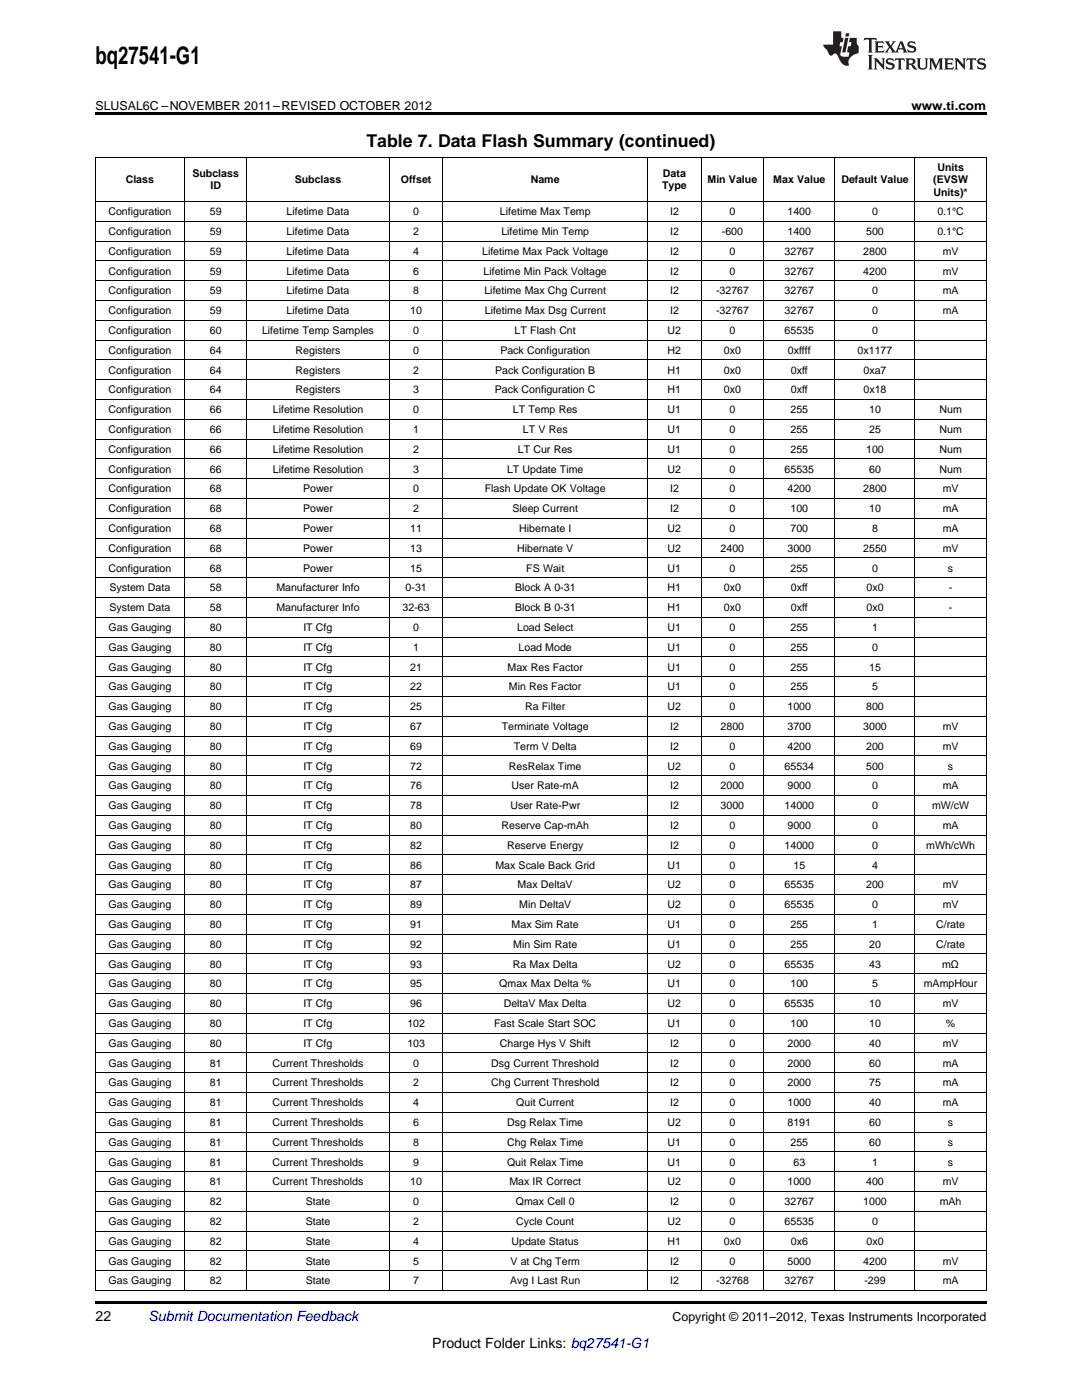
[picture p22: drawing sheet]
<svg xmlns="http://www.w3.org/2000/svg" width="216mm" height="279mm" viewBox="0 0 216 279" stroke-linecap="round" stroke-linejoin="round" font-family="sans-serif">
<defs><g id="words">
<text font-size="4.9" x="19" y="12.8">bq27541-G1</text>
<text font-size="3.5" x="73.1" y="29.3">Table 7. Data Flash Summary (continued)</text>
<g font-size="2.8">
<text x="19" y="263.6">22</text>
<text x="86.3" y="269">Product Folder Links: bq27541-G1</text>
</g>
<text font-size="2.8" fill="#0000c8" x="29.6" y="263.6">Submit Documentation Feedback</text>
<g font-size="2.5">
<text x="19" y="21.9">SLUSAL6C –NOVEMBER 2011–REVISED OCTOBER 2012</text>
<text x="181.9" y="21.9">www.ti.com</text>
<text x="134.2" y="263.6">Copyright © 2011–2012, Texas Instruments Incorporated</text>
</g>
<g font-size="2.1">
<text x="38.4" y="35.3">Subclass</text>
<text x="132.3" y="35.3">Data</text>
<text x="187" y="34.1">Units</text>
<text x="25.1" y="36.5">Class</text>
<text x="42" y="37.8">ID</text>
<text x="58.8" y="36.5">Subclass</text>
<text x="80" y="36.5">Offset</text>
<text x="105.9" y="36.5">Name</text>
<text x="132.1" y="37.8">Type</text>
<text x="141.2" y="36.5">Min Value</text>
<text x="154.3" y="36.5">Max Value</text>
<text x="167.9" y="36.5">Default Value</text>
<text x="186.2" y="36.5">(EVSW</text>
<text x="186.3" y="39">Units)*</text>
<text x="21.6" y="43">Configuration</text>
<text x="21.6" y="46.9">Configuration</text>
<text x="41.9" y="43">59</text>
<text x="41.9" y="46.9">59</text>
<text x="57.2" y="43">Lifetime Data</text>
<text x="57.2" y="46.9">Lifetime Data</text>
<text x="82.4" y="43">0</text>
<text x="82.4" y="46.9">2</text>
<text x="99.8" y="43">Lifetime Max Temp</text>
<text x="100" y="46.9">Lifetime Min Temp</text>
<text x="133.7" y="43">I2</text>
<text x="133.7" y="46.9">I2</text>
<text x="144" y="46.9">-600</text>
<text x="145.6" y="43">0</text>
<text x="157.1" y="43">1400</text>
<text x="157.1" y="46.9">1400</text>
<text x="172.8" y="46.9">500</text>
<text x="174" y="43">0</text>
<text x="187" y="43">0.1°C</text>
<text x="187" y="46.9">0.1°C</text>
<text x="21.6" y="50.9">Configuration</text>
<text x="41.9" y="50.9">59</text>
<text x="57.2" y="50.9">Lifetime Data</text>
<text x="82.4" y="50.9">4</text>
<text x="96.2" y="50.9">Lifetime Max Pack Voltage</text>
<text x="133.7" y="50.9">I2</text>
<text x="145.6" y="50.9">0</text>
<text x="156.6" y="50.9">32767</text>
<text x="172.3" y="50.9">2800</text>
<text x="188.1" y="50.9">mV</text>
<text x="21.6" y="54.8">Configuration</text>
<text x="21.6" y="58.8">Configuration</text>
<text x="41.9" y="54.8">59</text>
<text x="41.9" y="58.8">59</text>
<text x="57.2" y="54.8">Lifetime Data</text>
<text x="57.2" y="58.8">Lifetime Data</text>
<text x="82.4" y="54.8">6</text>
<text x="82.4" y="58.8">8</text>
<text x="96.5" y="54.8">Lifetime Min Pack Voltage</text>
<text x="96.7" y="58.8">Lifetime Max Chg Current</text>
<text x="133.7" y="54.8">I2</text>
<text x="133.7" y="58.8">I2</text>
<text x="142.9" y="58.8">-32767</text>
<text x="145.6" y="54.8">0</text>
<text x="156.6" y="54.8">32767</text>
<text x="156.6" y="58.8">32767</text>
<text x="172.3" y="54.8">4200</text>
<text x="174" y="58.8">0</text>
<text x="188.1" y="54.8">mV</text>
<text x="188.1" y="58.8">mA</text>
<text x="21.6" y="62.7">Configuration</text>
<text x="41.9" y="62.7">59</text>
<text x="57.2" y="62.7">Lifetime Data</text>
<text x="81.8" y="62.7">10</text>
<text x="96.7" y="62.7">Lifetime Max Dsg Current</text>
<text x="133.7" y="62.7">I2</text>
<text x="142.9" y="62.7">-32767</text>
<text x="156.6" y="62.7">32767</text>
<text x="174" y="62.7">0</text>
<text x="188.1" y="62.7">mA</text>
<text x="21.6" y="66.7">Configuration</text>
<text x="21.6" y="70.6">Configuration</text>
<text x="41.9" y="66.7">60</text>
<text x="41.9" y="70.6">64</text>
<text x="52.3" y="66.7">Lifetime Temp Samples</text>
<text x="59" y="70.6">Registers</text>
<text x="82.4" y="66.7">0</text>
<text x="82.4" y="70.6">0</text>
<text x="99.8" y="70.6">Pack Configuration</text>
<text x="102.7" y="66.7">LT Flash Cnt</text>
<text x="133.2" y="66.7">U2</text>
<text x="133.2" y="70.6">H2</text>
<text x="144.5" y="70.6">0x0</text>
<text x="145.6" y="66.7">0</text>
<text x="156.6" y="66.7">65535</text>
<text x="157.2" y="70.6">0xffff</text>
<text x="171.1" y="70.6">0x1177</text>
<text x="174" y="66.7">0</text>
<text x="21.6" y="74.6">Configuration</text>
<text x="41.9" y="74.6">64</text>
<text x="59" y="74.6">Registers</text>
<text x="82.4" y="74.6">2</text>
<text x="98.8" y="74.6">Pack Configuration B</text>
<text x="133.2" y="74.6">H1</text>
<text x="144.5" y="74.6">0x0</text>
<text x="157.8" y="74.6">0xff</text>
<text x="172.3" y="74.6">0xa7</text>
<text x="21.6" y="78.5">Configuration</text>
<text x="21.6" y="82.5">Configuration</text>
<text x="41.9" y="78.5">64</text>
<text x="41.9" y="82.5">66</text>
<text x="54.4" y="82.5">Lifetime Resolution</text>
<text x="59" y="78.5">Registers</text>
<text x="82.4" y="78.5">3</text>
<text x="82.4" y="82.5">0</text>
<text x="98.7" y="78.5">Pack Configuration C</text>
<text x="102.3" y="82.5">LT Temp Res</text>
<text x="133.2" y="78.5">H1</text>
<text x="133.2" y="82.5">U1</text>
<text x="144.5" y="78.5">0x0</text>
<text x="145.6" y="82.5">0</text>
<text x="157.7" y="82.5">255</text>
<text x="157.8" y="78.5">0xff</text>
<text x="172.3" y="78.5">0x18</text>
<text x="173.4" y="82.5">10</text>
<text x="187.5" y="82.5">Num</text>
<text x="21.6" y="86.4">Configuration</text>
<text x="41.9" y="86.4">66</text>
<text x="54.4" y="86.4">Lifetime Resolution</text>
<text x="82.4" y="86.4">1</text>
<text x="104.4" y="86.4">LT V Res</text>
<text x="133.2" y="86.4">U1</text>
<text x="145.6" y="86.4">0</text>
<text x="157.7" y="86.4">255</text>
<text x="173.4" y="86.4">25</text>
<text x="187.5" y="86.4">Num</text>
<text x="21.6" y="90.4">Configuration</text>
<text x="21.6" y="94.3">Configuration</text>
<text x="41.9" y="90.4">66</text>
<text x="41.9" y="94.3">66</text>
<text x="54.4" y="90.4">Lifetime Resolution</text>
<text x="54.4" y="94.3">Lifetime Resolution</text>
<text x="82.4" y="90.4">2</text>
<text x="82.4" y="94.3">3</text>
<text x="101.2" y="94.3">LT Update Time</text>
<text x="103.3" y="90.4">LT Cur Res</text>
<text x="133.2" y="90.4">U1</text>
<text x="133.2" y="94.3">U2</text>
<text x="145.6" y="90.4">0</text>
<text x="145.6" y="94.3">0</text>
<text x="156.6" y="94.3">65535</text>
<text x="157.7" y="90.4">255</text>
<text x="172.8" y="90.4">100</text>
<text x="173.4" y="94.3">60</text>
<text x="187.5" y="90.4">Num</text>
<text x="187.5" y="94.3">Num</text>
<text x="21.6" y="98.3">Configuration</text>
<text x="41.9" y="98.3">68</text>
<text x="60.5" y="98.3">Power</text>
<text x="82.4" y="98.3">0</text>
<text x="96.7" y="98.3">Flash Update OK Voltage</text>
<text x="133.7" y="98.3">I2</text>
<text x="145.6" y="98.3">0</text>
<text x="157.1" y="98.3">4200</text>
<text x="172.3" y="98.3">2800</text>
<text x="188.1" y="98.3">mV</text>
<text x="21.6" y="102.2">Configuration</text>
<text x="21.6" y="106.2">Configuration</text>
<text x="41.9" y="102.2">68</text>
<text x="41.9" y="106.2">68</text>
<text x="60.5" y="102.2">Power</text>
<text x="60.5" y="106.2">Power</text>
<text x="81.8" y="106.2">11</text>
<text x="82.4" y="102.2">2</text>
<text x="102.2" y="102.2">Sleep Current</text>
<text x="103.6" y="106.2">Hibernate I</text>
<text x="133.2" y="106.2">U2</text>
<text x="133.7" y="102.2">I2</text>
<text x="145.6" y="102.2">0</text>
<text x="145.6" y="106.2">0</text>
<text x="157.7" y="102.2">100</text>
<text x="157.7" y="106.2">700</text>
<text x="173.4" y="102.2">10</text>
<text x="174" y="106.2">8</text>
<text x="188.1" y="102.2">mA</text>
<text x="188.1" y="106.2">mA</text>
<text x="21.6" y="110.1">Configuration</text>
<text x="41.9" y="110.1">68</text>
<text x="60.5" y="110.1">Power</text>
<text x="81.8" y="110.1">13</text>
<text x="103.2" y="110.1">Hibernate V</text>
<text x="133.2" y="110.1">U2</text>
<text x="143.8" y="110.1">2400</text>
<text x="157.1" y="110.1">3000</text>
<text x="172.3" y="110.1">2550</text>
<text x="188.1" y="110.1">mV</text>
<text x="21.6" y="114.1">Configuration</text>
<text x="21.8" y="118">System Data</text>
<text x="41.9" y="114.1">68</text>
<text x="41.9" y="118">58</text>
<text x="55.1" y="118">Manufacturer Info</text>
<text x="60.5" y="114.1">Power</text>
<text x="80.9" y="118">0-31</text>
<text x="81.8" y="114.1">15</text>
<text x="102.8" y="118">Block A 0-31</text>
<text x="105" y="114.1">FS Wait</text>
<text x="133.2" y="114.1">U1</text>
<text x="133.2" y="118">H1</text>
<text x="144.5" y="118">0x0</text>
<text x="145.6" y="114.1">0</text>
<text x="157.7" y="114.1">255</text>
<text x="157.8" y="118">0xff</text>
<text x="172.9" y="118">0x0</text>
<text x="174" y="114.1">0</text>
<text x="189.2" y="114.1">s</text>
<text x="189.3" y="118">-</text>
<text x="21.7" y="125.9">Gas Gauging</text>
<text x="21.8" y="122">System Data</text>
<text x="41.9" y="122">58</text>
<text x="41.9" y="125.9">80</text>
<text x="55.1" y="122">Manufacturer Info</text>
<text x="60.5" y="125.9">IT Cfg</text>
<text x="80.3" y="122">32-63</text>
<text x="82.4" y="125.9">0</text>
<text x="102.8" y="122">Block B 0-31</text>
<text x="103.2" y="125.9">Load Select</text>
<text x="133.2" y="122">H1</text>
<text x="133.2" y="125.9">U1</text>
<text x="144.5" y="122">0x0</text>
<text x="145.6" y="125.9">0</text>
<text x="157.7" y="125.9">255</text>
<text x="157.8" y="122">0xff</text>
<text x="172.9" y="122">0x0</text>
<text x="174" y="125.9">1</text>
<text x="189.3" y="122">-</text>
<text x="21.7" y="129.9">Gas Gauging</text>
<text x="41.9" y="129.9">80</text>
<text x="60.5" y="129.9">IT Cfg</text>
<text x="82.4" y="129.9">1</text>
<text x="103.5" y="129.9">Load Mode</text>
<text x="133.2" y="129.9">U1</text>
<text x="145.6" y="129.9">0</text>
<text x="157.7" y="129.9">255</text>
<text x="174" y="129.9">0</text>
<text x="21.7" y="133.8">Gas Gauging</text>
<text x="21.7" y="137.8">Gas Gauging</text>
<text x="41.9" y="133.8">80</text>
<text x="41.9" y="137.8">80</text>
<text x="60.5" y="133.8">IT Cfg</text>
<text x="60.5" y="137.8">IT Cfg</text>
<text x="81.8" y="133.8">21</text>
<text x="81.8" y="137.8">22</text>
<text x="101.3" y="133.8">Max Res Factor</text>
<text x="101.6" y="137.8">Min Res Factor</text>
<text x="133.2" y="133.8">U1</text>
<text x="133.2" y="137.8">U1</text>
<text x="145.6" y="133.8">0</text>
<text x="145.6" y="137.8">0</text>
<text x="157.7" y="133.8">255</text>
<text x="157.7" y="137.8">255</text>
<text x="173.4" y="133.8">15</text>
<text x="174" y="137.8">5</text>
<text x="21.7" y="141.7">Gas Gauging</text>
<text x="41.9" y="141.7">80</text>
<text x="60.5" y="141.7">IT Cfg</text>
<text x="81.8" y="141.7">25</text>
<text x="104.8" y="141.7">Ra Filter</text>
<text x="133.2" y="141.7">U2</text>
<text x="145.6" y="141.7">0</text>
<text x="157.1" y="141.7">1000</text>
<text x="172.8" y="141.7">800</text>
<text x="21.7" y="145.7">Gas Gauging</text>
<text x="21.7" y="149.6">Gas Gauging</text>
<text x="41.9" y="145.7">80</text>
<text x="41.9" y="149.6">80</text>
<text x="60.5" y="145.7">IT Cfg</text>
<text x="60.5" y="149.6">IT Cfg</text>
<text x="81.8" y="145.7">67</text>
<text x="81.8" y="149.6">69</text>
<text x="100.1" y="145.7">Terminate Voltage</text>
<text x="102.5" y="149.6">Term V Delta</text>
<text x="133.7" y="145.7">I2</text>
<text x="133.7" y="149.6">I2</text>
<text x="143.8" y="145.7">2800</text>
<text x="145.6" y="149.6">0</text>
<text x="157.1" y="145.7">3700</text>
<text x="157.1" y="149.6">4200</text>
<text x="172.3" y="145.7">3000</text>
<text x="172.8" y="149.6">200</text>
<text x="188.1" y="145.7">mV</text>
<text x="188.1" y="149.6">mV</text>
<text x="21.7" y="153.6">Gas Gauging</text>
<text x="41.9" y="153.6">80</text>
<text x="60.5" y="153.6">IT Cfg</text>
<text x="81.8" y="153.6">72</text>
<text x="101.5" y="153.6">ResRelax Time</text>
<text x="133.2" y="153.6">U2</text>
<text x="145.6" y="153.6">0</text>
<text x="156.6" y="153.6">65534</text>
<text x="172.8" y="153.6">500</text>
<text x="189.2" y="153.6">s</text>
<text x="21.7" y="157.6">Gas Gauging</text>
<text x="21.7" y="161.5">Gas Gauging</text>
<text x="41.9" y="157.6">80</text>
<text x="41.9" y="161.5">80</text>
<text x="60.5" y="157.6">IT Cfg</text>
<text x="60.5" y="161.5">IT Cfg</text>
<text x="81.8" y="157.6">76</text>
<text x="81.8" y="161.5">78</text>
<text x="101.8" y="161.5">User Rate-Pwr</text>
<text x="102.1" y="157.6">User Rate-mA</text>
<text x="133.7" y="157.6">I2</text>
<text x="133.7" y="161.5">I2</text>
<text x="143.8" y="157.6">2000</text>
<text x="143.8" y="161.5">3000</text>
<text x="156.6" y="161.5">14000</text>
<text x="157.1" y="157.6">9000</text>
<text x="174" y="157.6">0</text>
<text x="174" y="161.5">0</text>
<text x="186" y="161.5">mW/cW</text>
<text x="188.1" y="157.6">mA</text>
<text x="21.7" y="165.5">Gas Gauging</text>
<text x="41.9" y="165.5">80</text>
<text x="60.5" y="165.5">IT Cfg</text>
<text x="81.8" y="165.5">80</text>
<text x="100.1" y="165.5">Reserve Cap-mAh</text>
<text x="133.7" y="165.5">I2</text>
<text x="145.6" y="165.5">0</text>
<text x="157.1" y="165.5">9000</text>
<text x="174" y="165.5">0</text>
<text x="188.1" y="165.5">mA</text>
<text x="21.7" y="169.4">Gas Gauging</text>
<text x="21.7" y="173.4">Gas Gauging</text>
<text x="41.9" y="169.4">80</text>
<text x="41.9" y="173.4">80</text>
<text x="60.5" y="169.4">IT Cfg</text>
<text x="60.5" y="173.4">IT Cfg</text>
<text x="81.8" y="169.4">82</text>
<text x="81.8" y="173.4">86</text>
<text x="98.8" y="173.4">Max Scale Back Grid</text>
<text x="101.2" y="169.4">Reserve Energy</text>
<text x="133.2" y="173.4">U1</text>
<text x="133.7" y="169.4">I2</text>
<text x="145.6" y="169.4">0</text>
<text x="145.6" y="173.4">0</text>
<text x="156.6" y="169.4">14000</text>
<text x="158.3" y="173.4">15</text>
<text x="174" y="169.4">0</text>
<text x="174" y="173.4">4</text>
<text x="184.8" y="169.4">mWh/cWh</text>
<text x="21.7" y="177.3">Gas Gauging</text>
<text x="41.9" y="177.3">80</text>
<text x="60.5" y="177.3">IT Cfg</text>
<text x="81.8" y="177.3">87</text>
<text x="103.3" y="177.3">Max DeltaV</text>
<text x="133.2" y="177.3">U2</text>
<text x="145.6" y="177.3">0</text>
<text x="156.6" y="177.3">65535</text>
<text x="172.8" y="177.3">200</text>
<text x="188.1" y="177.3">mV</text>
<text x="21.7" y="181.3">Gas Gauging</text>
<text x="21.7" y="185.2">Gas Gauging</text>
<text x="41.9" y="181.3">80</text>
<text x="41.9" y="185.2">80</text>
<text x="60.5" y="181.3">IT Cfg</text>
<text x="60.5" y="185.2">IT Cfg</text>
<text x="81.8" y="181.3">89</text>
<text x="81.8" y="185.2">91</text>
<text x="102.1" y="185.2">Max Sim Rate</text>
<text x="103.6" y="181.3">Min DeltaV</text>
<text x="133.2" y="181.3">U2</text>
<text x="133.2" y="185.2">U1</text>
<text x="145.6" y="181.3">0</text>
<text x="145.6" y="185.2">0</text>
<text x="156.6" y="181.3">65535</text>
<text x="157.7" y="185.2">255</text>
<text x="174" y="181.3">0</text>
<text x="174" y="185.2">1</text>
<text x="186.8" y="185.2">C/rate</text>
<text x="188.1" y="181.3">mV</text>
<text x="21.7" y="189.2">Gas Gauging</text>
<text x="41.9" y="189.2">80</text>
<text x="60.5" y="189.2">IT Cfg</text>
<text x="81.8" y="189.2">92</text>
<text x="102.4" y="189.2">Min Sim Rate</text>
<text x="133.2" y="189.2">U1</text>
<text x="145.6" y="189.2">0</text>
<text x="157.7" y="189.2">255</text>
<text x="173.4" y="189.2">20</text>
<text x="186.8" y="189.2">C/rate</text>
<text x="21.7" y="193.1">Gas Gauging</text>
<text x="21.7" y="197.1">Gas Gauging</text>
<text x="41.9" y="193.1">80</text>
<text x="41.9" y="197.1">80</text>
<text x="60.5" y="193.1">IT Cfg</text>
<text x="60.5" y="197.1">IT Cfg</text>
<text x="81.8" y="193.1">93</text>
<text x="81.8" y="197.1">95</text>
<text x="99.6" y="197.1">Qmax Max Delta %</text>
<text x="102.3" y="193.1">Ra Max Delta</text>
<text x="133.2" y="193.1">U2</text>
<text x="133.2" y="197.1">U1</text>
<text x="145.6" y="193.1">0</text>
<text x="145.6" y="197.1">0</text>
<text x="156.6" y="193.1">65535</text>
<text x="157.7" y="197.1">100</text>
<text x="173.4" y="193.1">43</text>
<text x="174" y="197.1">5</text>
<text x="184.3" y="197.1">mAmpHour</text>
<text x="188" y="193.1">mΩ</text>
<text x="21.7" y="201">Gas Gauging</text>
<text x="41.9" y="201">80</text>
<text x="60.5" y="201">IT Cfg</text>
<text x="81.8" y="201">96</text>
<text x="100.5" y="201">DeltaV Max Delta</text>
<text x="133.2" y="201">U2</text>
<text x="145.6" y="201">0</text>
<text x="156.6" y="201">65535</text>
<text x="173.4" y="201">10</text>
<text x="188.1" y="201">mV</text>
<text x="21.7" y="205">Gas Gauging</text>
<text x="21.7" y="208.9">Gas Gauging</text>
<text x="41.9" y="205">80</text>
<text x="41.9" y="208.9">80</text>
<text x="60.5" y="205">IT Cfg</text>
<text x="60.5" y="208.9">IT Cfg</text>
<text x="81.3" y="205">102</text>
<text x="81.3" y="208.9">103</text>
<text x="98.6" y="205">Fast Scale Start SOC</text>
<text x="99.7" y="208.9">Charge Hys V Shift</text>
<text x="133.2" y="205">U1</text>
<text x="133.7" y="208.9">I2</text>
<text x="145.6" y="205">0</text>
<text x="145.6" y="208.9">0</text>
<text x="157.1" y="208.9">2000</text>
<text x="157.7" y="205">100</text>
<text x="173.4" y="205">10</text>
<text x="173.4" y="208.9">40</text>
<text x="188.1" y="208.9">mV</text>
<text x="188.7" y="205">%</text>
<text x="21.7" y="212.9">Gas Gauging</text>
<text x="41.9" y="212.9">81</text>
<text x="54.4" y="212.9">Current Thresholds</text>
<text x="82.4" y="212.9">0</text>
<text x="98" y="212.9">Dsg Current Threshold</text>
<text x="133.7" y="212.9">I2</text>
<text x="145.6" y="212.9">0</text>
<text x="157.1" y="212.9">2000</text>
<text x="173.4" y="212.9">60</text>
<text x="188.1" y="212.9">mA</text>
<text x="21.7" y="216.8">Gas Gauging</text>
<text x="21.7" y="220.8">Gas Gauging</text>
<text x="41.9" y="216.8">81</text>
<text x="41.9" y="220.8">81</text>
<text x="54.4" y="216.8">Current Thresholds</text>
<text x="54.4" y="220.8">Current Thresholds</text>
<text x="82.4" y="216.8">2</text>
<text x="82.4" y="220.8">4</text>
<text x="98" y="216.8">Chg Current Threshold</text>
<text x="103" y="220.8">Quit Current</text>
<text x="133.7" y="216.8">I2</text>
<text x="133.7" y="220.8">I2</text>
<text x="145.6" y="216.8">0</text>
<text x="145.6" y="220.8">0</text>
<text x="157.1" y="216.8">2000</text>
<text x="157.1" y="220.8">1000</text>
<text x="173.4" y="216.8">75</text>
<text x="173.4" y="220.8">40</text>
<text x="188.1" y="216.8">mA</text>
<text x="188.1" y="220.8">mA</text>
<text x="21.7" y="224.7">Gas Gauging</text>
<text x="41.9" y="224.7">81</text>
<text x="54.4" y="224.7">Current Thresholds</text>
<text x="82.4" y="224.7">6</text>
<text x="101.2" y="224.7">Dsg Relax Time</text>
<text x="133.2" y="224.7">U2</text>
<text x="145.6" y="224.7">0</text>
<text x="157.1" y="224.7">8191</text>
<text x="173.4" y="224.7">60</text>
<text x="189.2" y="224.7">s</text>
<text x="21.7" y="228.7">Gas Gauging</text>
<text x="21.7" y="232.6">Gas Gauging</text>
<text x="41.9" y="228.7">81</text>
<text x="41.9" y="232.6">81</text>
<text x="54.4" y="228.7">Current Thresholds</text>
<text x="54.4" y="232.6">Current Thresholds</text>
<text x="82.4" y="228.7">8</text>
<text x="82.4" y="232.6">9</text>
<text x="101.2" y="228.7">Chg Relax Time</text>
<text x="101.2" y="232.6">Quit Relax Time</text>
<text x="133.2" y="228.7">U1</text>
<text x="133.2" y="232.6">U1</text>
<text x="145.6" y="228.7">0</text>
<text x="145.6" y="232.6">0</text>
<text x="157.7" y="228.7">255</text>
<text x="158.3" y="232.6">63</text>
<text x="173.4" y="228.7">60</text>
<text x="174" y="232.6">1</text>
<text x="189.2" y="228.7">s</text>
<text x="189.2" y="232.6">s</text>
<text x="21.7" y="236.6">Gas Gauging</text>
<text x="41.9" y="236.6">81</text>
<text x="54.4" y="236.6">Current Thresholds</text>
<text x="81.8" y="236.6">10</text>
<text x="101.6" y="236.6">Max IR Correct</text>
<text x="133.2" y="236.6">U2</text>
<text x="145.6" y="236.6">0</text>
<text x="157.1" y="236.6">1000</text>
<text x="172.8" y="236.6">400</text>
<text x="188.1" y="236.6">mV</text>
<text x="21.7" y="240.5">Gas Gauging</text>
<text x="21.7" y="244.5">Gas Gauging</text>
<text x="41.9" y="240.5">82</text>
<text x="41.9" y="244.5">82</text>
<text x="61" y="240.5">State</text>
<text x="61" y="244.5">State</text>
<text x="82.4" y="240.5">0</text>
<text x="82.4" y="244.5">2</text>
<text x="102.9" y="240.5">Qmax Cell 0</text>
<text x="103" y="244.5">Cycle Count</text>
<text x="133.2" y="244.5">U2</text>
<text x="133.7" y="240.5">I2</text>
<text x="145.6" y="240.5">0</text>
<text x="145.6" y="244.5">0</text>
<text x="156.6" y="240.5">32767</text>
<text x="156.6" y="244.5">65535</text>
<text x="172.3" y="240.5">1000</text>
<text x="174" y="244.5">0</text>
<text x="187.5" y="240.5">mAh</text>
<text x="21.7" y="248.4">Gas Gauging</text>
<text x="41.9" y="248.4">82</text>
<text x="61" y="248.4">State</text>
<text x="82.4" y="248.4">4</text>
<text x="102.1" y="248.4">Update Status</text>
<text x="133.2" y="248.4">H1</text>
<text x="144.5" y="248.4">0x0</text>
<text x="157.8" y="248.4">0x6</text>
<text x="172.9" y="248.4">0x0</text>
<text x="21.7" y="252.4">Gas Gauging</text>
<text x="21.7" y="256.3">Gas Gauging</text>
<text x="41.9" y="252.4">82</text>
<text x="41.9" y="256.3">82</text>
<text x="61" y="252.4">State</text>
<text x="61" y="256.3">State</text>
<text x="82.4" y="252.4">5</text>
<text x="82.4" y="256.3">7</text>
<text x="101.8" y="256.3">Avg I Last Run</text>
<text x="101.8" y="252.4">V at Chg Term</text>
<text x="133.7" y="252.4">I2</text>
<text x="133.7" y="256.3">I2</text>
<text x="142.9" y="256.3">-32768</text>
<text x="145.6" y="252.4">0</text>
<text x="156.6" y="256.3">32767</text>
<text x="157.1" y="252.4">5000</text>
<text x="172.3" y="252.4">4200</text>
<text x="172.5" y="256.3">-299</text>
<text x="188.1" y="252.4">mV</text>
<text x="188.1" y="256.3">mA</text>
</g>
</g></defs>
<g fill="#231f20">
<path d="M172.5 7.6l-.1 .5 .4-.2h.6v.1v2.1l-.2 .4h.9l-.2-.4v-2.1l.1-.1h.5l.5 .2-.2-.5zM174.5 8.3l.2 .3v1.5l-.2 .4h1.8l.2-.6a1.04 1.04 0 0 1-1.3 .2v-.7h.6l.3 .2v-.6l-.3 .2h-.6v-.6l.8-.1 .4 .3-.2-.5zM176.5 8.3l.9 1.1-.9 1.1h.8l-.2-.2 .4-.7 .5 .7-.2 .2h1.5l-.2-.2 .2-.4h.9l.1 .4-.2 .2h1l-.3-.3-.7-1.9h-.5l-.9 2-.8-1 .9-1h-.8l.1 .3-.4 .5-.3-.6 .1-.2zM179.7 8.6l.4 1h-.7zM181.3 8.4a.63 .63 0 0 0-.2 .7 .63 .63 0 0 0 .6 .4l.6 .2 .1 .2a.75 .75 0 0 1-.7 .4 .75 .75 0 0 1-.6-.5l.1 .7 .1-.1a1.11 1.11 0 0 0 1.5-.6 1.13 1.13 0 0 0-1.2-.8l-.1-.4a1.04 1.04 0 0 1 1.2 .2l-.2-.5-.2 .1-.4-.2zM173.2 10.9l.2 .4v2.2l-.2 .4h1l-.3-.4v-2.2l.3-.4zM174.3 11.6l.3 .4v1.5l-.3 .4h.8l-.2-.4v-1.3l1.5 1.7v-1.9l.2-.4h-.7l.2 .4v.9l-1.1-1.3zM177 11.8a.62 .62 0 0 0-.2 .7 .62 .62 0 0 0 .6 .4l.6 .1 .1 .3a.76 .76 0 0 1-.7 .3 .76 .76 0 0 1-.7-.4l.2 .7 .1-.1a1.11 1.11 0 0 0 1.5-.6 1.13 1.13 0 0 0-1.2-.8l-.1-.4a1.04 1.04 0 0 1 1.2 .2l-.2-.6-.2 .1-.5-.1zM178.7 11.6l-.2 .6a.61 .61 0 0 1 .8-.3v1.6l-.2 .4h.9l-.2-.4v-1.6a.63 .63 0 0 1 .7 .3l-.1-.6zM180.6 11.6l.3 .4v1.5l-.3 .4h1l-.2-.2-.1-.8 .6 .2a.76 .76 0 0 0 1.2 .7l-1-1a.58 .58 0 0 0 .6-.5 .58 .58 0 0 0-.5-.6zM181.4 11.9h.1a.45 .45 0 0 1 .5 .1 .45 .45 0 0 1 .1 .5l-.8 .2zM182.9 11.6l.2 .2a2.17 2.17 0 0 0 .3 1.9 .99 .99 0 0 0 1.6-.6v-1.1l.2-.4h-.7l.2 .2a1.92 1.92 0 0 1-.2 1.8 .6 .6 0 0 1-.9-.5v-1.1l.2-.4zM185.4 11.6l.2 .4v1.5l-.2 .4h.7l-.2-.4v-1.4l.8 1.8 .8-1.8v1.4l-.2 .4h.9l-.2-.4v-1.5l.2-.4h-.8l-.6 1.5-.6-1.5zM188.4 11.6l.2 .4v1.5l-.2 .4h1.8l.1-.6a1.04 1.04 0 0 1-1.2 .1v-.6h.5l.4 .2v-.6l-.4 .2h-.5v-.7h.8l.3 .3-.1-.6zM190.5 11.6l.2 .4v1.5l-.2 .4h.7l-.2-.4v-1.3l1.5 1.7v-1.9l.2-.4h-.7l.2 .4v.9l-1.1-1.3zM192.9 11.6l-.1 .6a.61 .61 0 0 1 .7-.3l.1 1.6-.3 .4h1l-.3-.4 .1-1.6a.63 .63 0 0 1 .7 .3l-.1-.6zM195.2 11.8a.62 .62 0 0 0-.2 .7 .62 .62 0 0 0 .6 .4l.6 .1 .1 .3a.76 .76 0 0 1-.7 .3 .76 .76 0 0 1-.6-.4l.1 .7 .1-.1a1.11 1.11 0 0 0 1.6-.6 1.13 1.13 0 0 0-1.3-.8l-.1-.4a1.04 1.04 0 0 1 1.2 .2l-.1-.6-.2 .1-.5-.1z"/>
<path d="M166.2 6.3v2.6h-1.9v.4l.8 .9a.91 .91 0 0 0 1 .8 .56 .56 0 0 1 .5-.3 .56 .56 0 0 1 .5 .3l.4 .8a1.53 1.53 0 0 0 1.9 1.2 1.54 1.54 0 0 1 1-2.1l.9-.3v-1.4a1.52 1.52 0 0 1-.4-1.6h-1.3l-.2 .8h.5l-.2 .8h-.5l-.1 1v.2l.4 .1-.2 .8a1.93 1.93 0 0 1-1.6-.3l.3-1.8h-.5l.2-.8h.4l.2-.8h-.4v-1.3zM168.6 7.6l-.6 2.9h.7l.6-2.9zM168.8 6.6l-.1 .7h.6l.2-.7z"/>
</g>
<path d="M19 22.5h177.8v.5h-177.8zM19 259.7h177.8v.5h-177.8z" fill="#000"/>
<g fill="none" stroke="#000" stroke-width=".2">
<path d="M19 31.3h177.8M19.1 31.4v226.2M36.8 31.4v226.2M49.2 31.4v226.2M77.7 31.4v226.2M88.3 31.4v226.2M129.2 31.4v226.2M139.9 31.4v226.2M152.3 31.4v226.2M166.6 31.4v226.2M182.5 31.4v226.2M196.8 31.4v226.2"/>
<path d="M19 60h177.8M19 56h177.8M19 52.1h177.8M19 48.1h177.8M19 44.2h177.8M19 40.2h177.8M19 79.7h177.8M19 75.8h177.8M19 71.8h177.8M19 67.9h177.8M19 63.9h177.8M19 99.5h177.8"/>
<path d="M19 95.5h177.8M19 91.6h177.8M19 87.6h177.8M19 83.7h177.8M19 119.3h177.8M19 115.3h177.8M19 111.4h177.8M19 107.4h177.8M19 103.5h177.8M19 139h177.8M19 135.1h177.8M19 131.1h177.8"/>
<path d="M19 127.2h177.8M19 123.2h177.8M19 158.8h177.8M19 154.8h177.8M19 150.9h177.8M19 146.9h177.8M19 143h177.8M19 178.5h177.8M19 174.6h177.8M19 170.6h177.8M19 166.7h177.8M19 162.7h177.8"/>
<path d="M19 198.3h177.8M19 194.3h177.8M19 190.4h177.8M19 186.4h177.8M19 182.5h177.8M19 218h177.8M19 214.1h177.8M19 210.1h177.8M19 206.2h177.8M19 202.2h177.8M19 237.8h177.8M19 233.8h177.8"/>
<path d="M19 229.9h177.8M19 225.9h177.8M19 222h177.8M19 257.5h177.8M19 253.6h177.8M19 249.6h177.8M19 245.7h177.8M19 241.7h177.8"/>
</g>
<use href="#words"/>
</svg>
